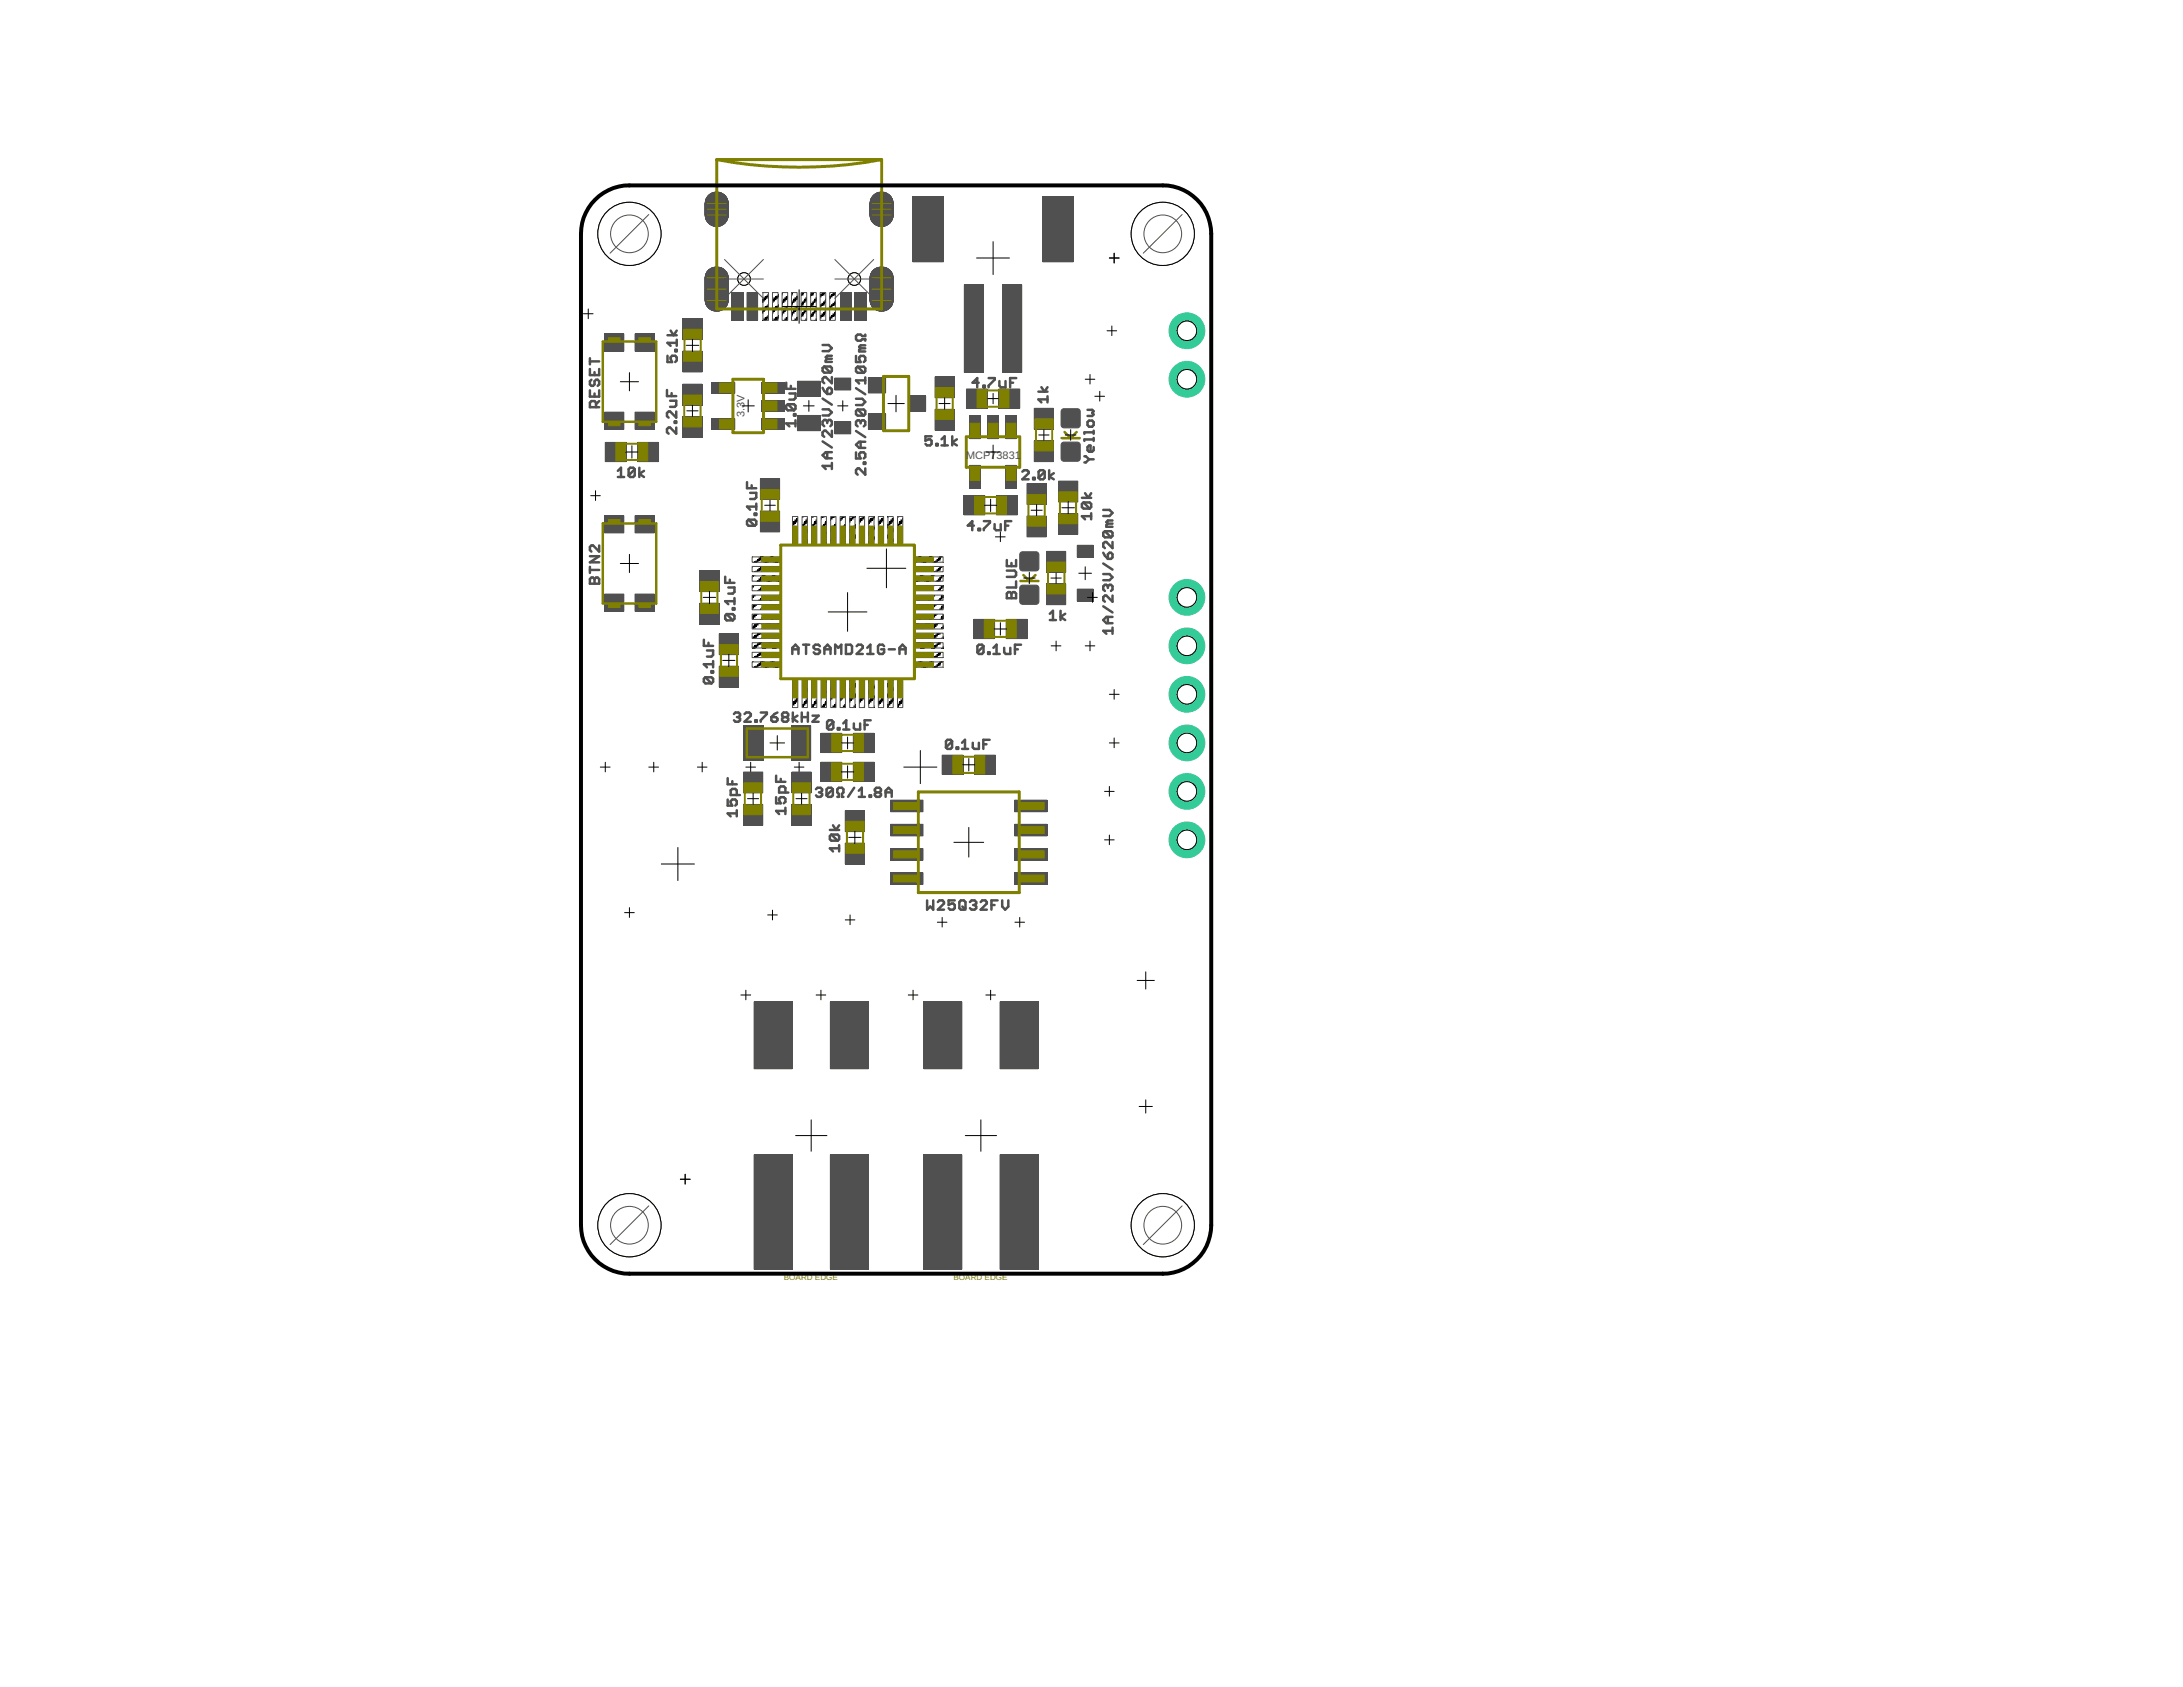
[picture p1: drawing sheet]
<svg xmlns="http://www.w3.org/2000/svg" width="279mm" height="216mm" viewBox="0 0 279 216" stroke-linecap="round" stroke-linejoin="round" font-family="sans-serif">
<defs><g id="words">
<g font-size="1.4" fill="#505050">
<text x="95.3" y="53.3" transform="rotate(-90 95.3 53.3)">3.3V</text>
<text x="123.6" y="58.7">MCP73831</text>
</g>
<g font-size="1" fill="#808000">
<text x="100.3" y="163.8">BOARD EDGE</text>
<text x="122" y="163.8">BOARD EDGE</text>
</g>
</g></defs>
<g fill="none" stroke="#000" stroke-width=".13">
<path d="M75.3 39.5v1.3M79.2 29.9h2.8M80.6 28.5v2.8M100.1 39.2h4.3M102.3 37.1v4.3M125 33h4.2M127.1 30.9v4.2M142 33h1.2M142.6 32.4v1.3M147.4 29.9h2.8M148.8 28.5v2.8M74.7 40.2h1.2"/>
<path d="M79.4 48.9h2.3M80.1 57.8h1.6M80.6 47.7v2.3M80.9 57v1.6M87.8 44.2h1.6M87.9 52.6h1.4M88.6 43.4v1.6M88.6 51.9v1.4M95 51.9h1.5M95.8 51.2v1.5M102.8 51.9h1.4M103.5 51.3v1.3"/>
<path d="M107.2 51.9h1.3M107.9 51.3v1.3M113.6 51.6h2.1M114.7 50.6v2.1M120.2 51.6h1.4M120.9 50.9v1.5M126.2 57.8h1.8M126.4 51h1.4M127.1 50.4v1.3M127.1 57v1.7M132.9 55.7h1.4M133.6 55v1.3"/>
<path d="M136.3 55.7h1.4M137 55v1.3M138.9 48.5h1.2M139.5 47.9v1.2M140.1 50.7h1.3M140.8 50.1v1.2M141.7 42.3h1.2M142.3 41.7v1.2M150.7 48.5h1.2M150.7 42.3h2M151.3 41.7v1.2M151.3 47.9v1.2"/>
<path d="M151.9 41.5v1.7M75.6 63.4h1.2M76.2 62.8v1.3M79.4 72.1h2.3M80.6 71v2.3M90 76.5h1.6M90.8 75.7v1.6M97.9 64.7h1.3M98.6 64v1.4M106 78.3h5M108.5 75.8v5M111 72.7h4.9"/>
<path d="M113.5 70.3v4.9M126 64.7h1.6M126.8 63.9v1.6M127.4 68.7h1.3M128 68.1v1.2M128 79.7v1.6M131 74h1.5M131.7 73.3v1.4M132 65.3h1.4M132.7 64.6v1.4M134.5 74h1.3M135.2 73.3v1.3"/>
<path d="M135.9 65h1.6M136.7 64.2v1.6M138.1 73.4h1.6M138.9 72.5v1.7M139.2 76.5h1.2M139.8 75.8v1.3M150.7 76.5h1.2M151.3 75.8v1.3M76.8 98.2h1.3M77.5 97.6v1.2M83 98.2h1.3M83.7 97.6v1.2"/>
<path d="M89.3 98.2h1.2M89.9 97.6v1.2M92.5 84.5h1.6M93.3 83.7v1.6M95.5 98.2h1.2M96.1 97.6v1.2M98.6 95.1h1.8M99.5 94.1v1.9M101.7 98.2h1.2M102.3 97.6v1.2M107.7 98.8h1.6M107.7 95.1h1.5"/>
<path d="M108.5 94.3v1.5M108.5 98v1.6M115.7 98.2h4.2M117.8 96.1v4.2M123.2 97.9h1.6M124 97.1v1.6M127.2 80.5h1.6M134.5 82.7h1.3M135.2 82v1.3M138.9 82.7h1.2M139.5 82v1.3M142 95.1h1.2"/>
<path d="M142 88.9h1.2M142.6 88.2v1.3M142.6 94.4v1.3M150.7 82.7h1.2M151 95.1h1.2M151 88.9h1.2M151.3 82v1.3M151.6 88.2v1.3M151.6 94.4v1.3M79.9 116.8h1.3M80.6 116.2v1.2M84.6 110.6h4.3"/>
<path d="M86.8 108.5v4.2M95.7 102.2h1.4M96.4 101.5v1.4M98.3 117.1h1.2M98.9 116.5v1.2M101.9 102.2h1.4M102.6 101.5v1.4M108.2 117.7h1.2M108.6 107.2h1.6M108.8 117.1v1.2M109.4 106.4v1.6M120 118h1.2"/>
<path d="M120.6 117.4v1.2M122.1 107.8h3.8M124 105.9v3.8M129.9 118h1.2M130.5 117.4v1.2M141.4 107.5h1.2M141.4 101.3h1.2M142 100.6v1.3M142 106.9v1.2M150.4 101.3h1.2M150.7 107.5h2M151 100.6v1.3"/>
<path d="M151.3 106.9v1.2M151.9 106.7v1.6M94.8 127.3h1.3M95.5 126.7v1.3M104.5 127.3h1.2M105.1 126.7v1.3M116.2 127.3h1.3M116.9 126.7v1.3M126.2 127.3h1.2M126.8 126.7v1.3M145.5 125.5h2.2M146.6 124.4v2.2"/>
<path d="M79.2 156.8h2.8M80.6 155.4v2.8M87.1 150.9h1.2M87.7 150.3v1.2M101.8 145.3h4M103.8 143.3v4M123.5 145.3h4.1M125.5 143.3v4M145.8 141.6h1.7M146.6 140.8v1.7M147.4 156.8h2.8M148.8 155.4v2.8"/>
</g>
<g fill="#505050" stroke="#505050" stroke-width=".13">
<path d="M81.3 52.7h2.4v2.2h-2.4z"/>
<path d="M77.4 52.7h2.4v2.2h-2.4z"/>
<path d="M77.4 42.7h2.4v2.2h-2.4z"/>
<path d="M81.3 42.7h2.4v2.2h-2.4z"/>
<path d="M77.5 56.6h2.6v2.5h-2.6z"/>
<path d="M81.6 56.6h2.7v2.5h-2.7z"/>
<path d="M114 102.4h4.1v1.5h-4.1z"/>
<path d="M114 105.5h4.1v1.5h-4.1z"/>
<path d="M114 108.6h4.1v1.5h-4.1z"/>
<path d="M114 111.7h4.1v1.5h-4.1z"/>
<path d="M129.9 111.7h4.1v1.5h-4.1z"/>
<path d="M129.9 108.6h4.1v1.5h-4.1z"/>
<path d="M129.9 105.5h4.1v1.5h-4.1z"/>
<path d="M129.9 102.4h4.1v1.5h-4.1z"/>
<path d="M102.1 53.2h2.9v1.9h-2.9z"/>
<path d="M102.1 48.8h2.9v1.9h-2.9z"/>
<path d="M87.4 53.3h2.5v2.7h-2.5z"/>
<path d="M87.4 49.2h2.5v2.6h-2.5z"/>
<path d="M97.5 53.6h2.9v1.3h-2.9z"/>
<path d="M97.5 51.3h2.9v1.3h-2.9z"/>
<path d="M97.5 49h2.9v1.3h-2.9z"/>
<path d="M91.1 49h2.9v1.3h-2.9z"/>
<path d="M91.1 53.6h2.9v1.3h-2.9z"/>
<path d="M81.3 76h2.4v2.2h-2.4z"/>
<path d="M77.4 76h2.4v2.2h-2.4z"/>
<path d="M77.4 66h2.4v2.2h-2.4z"/>
<path d="M81.3 66h2.4v2.2h-2.4z"/>
<path d="M101.4 86.9h.7v3.7h-.7z"/>
<path d="M102.7 86.9h.6v3.7h-.6z"/>
<path d="M103.9 86.9h.6v3.7h-.6z"/>
<path d="M105.1 86.9h.7v3.7h-.7z"/>
<path d="M106.3 86.9h.7v3.7h-.7z"/>
<path d="M107.5 86.9h.7v3.7h-.7z"/>
<path d="M108.8 86.9h.6v3.7h-.6z"/>
<path d="M110 86.9h.7v3.7h-.7z"/>
<path d="M111.2 86.9h.7v3.7h-.7z"/>
<path d="M112.4 86.9h.7v3.7h-.7z"/>
<path d="M113.6 86.9h.7v3.7h-.7z"/>
<path d="M114.9 86.9h.6v3.7h-.6z"/>
<path d="M117 84.7h3.7v.7h-3.7z"/>
<path d="M117 83.5h3.7v.7h-3.7z"/>
<path d="M117 82.3h3.7v.6h-3.7z"/>
<path d="M117 81h3.7v.7h-3.7z"/>
<path d="M117 79.8h3.7v.7h-3.7z"/>
<path d="M117 78.6h3.7v.7h-3.7z"/>
<path d="M117 77.4h3.7v.6h-3.7z"/>
<path d="M117 76.2h3.7v.6h-3.7z"/>
<path d="M117 74.9h3.7v.7h-3.7z"/>
<path d="M117 73.7h3.7v.7h-3.7z"/>
<path d="M117 72.5h3.7v.7h-3.7z"/>
<path d="M117 71.3h3.7v.6h-3.7z"/>
<path d="M114.9 66.1h.6v3.7h-.6z"/>
<path d="M113.6 66.1h.7v3.7h-.7z"/>
<path d="M112.4 66.1h.7v3.7h-.7z"/>
<path d="M111.2 66.1h.7v3.7h-.7z"/>
<path d="M110 66.1h.7v3.7h-.7z"/>
<path d="M108.8 66.1h.6v3.7h-.6z"/>
<path d="M107.5 66.1h.7v3.7h-.7z"/>
<path d="M106.3 66.1h.7v3.7h-.7z"/>
<path d="M105.1 66.1h.7v3.7h-.7z"/>
<path d="M103.9 66.1h.6v3.7h-.6z"/>
<path d="M102.7 66.1h.6v3.7h-.6z"/>
<path d="M101.4 66.1h.7v3.7h-.7z"/>
<path d="M96.3 71.3h3.6v.6h-3.6z"/>
<path d="M96.3 72.5h3.6v.7h-3.6z"/>
<path d="M96.3 73.7h3.6v.7h-3.6z"/>
<path d="M96.3 74.9h3.6v.7h-3.6z"/>
<path d="M96.3 76.2h3.6v.6h-3.6z"/>
<path d="M96.3 77.4h3.6v.6h-3.6z"/>
<path d="M96.3 78.6h3.6v.7h-3.6z"/>
<path d="M96.3 79.8h3.6v.7h-3.6z"/>
<path d="M96.3 81h3.6v.7h-3.6z"/>
<path d="M96.3 82.3h3.6v.6h-3.6z"/>
<path d="M96.3 83.5h3.6v.7h-3.6z"/>
<path d="M96.3 84.7h3.6v.7h-3.6z"/>
<path d="M92.1 81.1h2.4v2.7h-2.4z"/>
<path d="M92.1 85.3h2.4v2.6h-2.4z"/>
<path d="M89.6 77.2h2.4v2.7h-2.4z"/>
<path d="M89.6 73h2.4v2.7h-2.4z"/>
<path d="M109.2 93.9h2.7v2.4h-2.7z"/>
<path d="M105.1 93.9h2.6v2.4h-2.6z"/>
<path d="M97.3 65.4h2.5v2.7h-2.5z"/>
<path d="M97.3 61.3h2.5v2.6h-2.5z"/>
<path d="M105.1 97.6h2.6v2.4h-2.6z"/>
<path d="M109.2 97.6h2.7v2.4h-2.7z"/>
<path d="M124.6 79.3h2.7v2.4h-2.7z"/>
<path d="M128.8 79.3h2.6v2.4h-2.6z"/>
<path d="M124.7 96.6h2.7v2.5h-2.7z"/>
<path d="M120.6 96.6h2.7v2.5h-2.7z"/>
<path d="M101.3 92.9h2.5v4.4h-2.5z"/>
<path d="M95.2 92.9h2.5v4.4h-2.5z"/>
<path d="M95.2 103h2.4v2.6h-2.4z"/>
<path d="M95.2 98.8h2.4v2.7h-2.4z"/>
<path d="M101.4 103h2.4v2.6h-2.4z"/>
<path d="M101.4 98.8h2.4v2.7h-2.4z"/>
<path d="M123.4 36.4h2.5v11.3h-2.5z"/>
<path d="M128.3 36.4h2.5v11.3h-2.5z"/>
<path d="M116.8 25.2h3.9v8.3h-3.9z"/>
<path d="M133.5 25.2h3.9v8.3h-3.9z"/>
<path d="M133.9 70.6h2.5v2.6h-2.5z"/>
<path d="M133.9 74.7h2.5v2.7h-2.5z"/>
<path d="M106.8 54h2.1v1.5h-2.1z"/>
<path d="M106.8 48.4h2.1v1.5h-2.1z"/>
<path d="M111.1 48.3h2.2v2h-2.2z"/>
<path d="M111.1 53h2.2v1.9h-2.2z"/>
<path d="M116.3 50.7h2.2v1.9h-2.2z"/>
<path d="M123.7 49.8h2.7v2.4h-2.7z"/>
<path d="M127.8 49.8h2.7v2.4h-2.7z"/>
<path d="M123.4 63.4h2.6v2.5h-2.6z"/>
<path d="M127.5 63.4h2.7v2.5h-2.7z"/>
<path d="M132.4 52.3h2.4v2.6h-2.4z"/>
<path d="M132.4 56.4h2.4v2.7h-2.4z"/>
<path d="M128.7 53.2h1.4v2.9h-1.4z"/>
<path d="M126.4 53.2h1.4v2.9h-1.4z"/>
<path d="M124.1 53.2h1.4v2.9h-1.4z"/>
<path d="M124.1 59.6h1.4v2.9h-1.4z"/>
<path d="M128.7 59.6h1.4v2.9h-1.4z"/>
<path d="M131.4 66h2.5v2.7h-2.5z"/>
<path d="M131.4 61.9h2.5v2.7h-2.5z"/>
<path d="M135.5 65.7h2.4v2.7h-2.4z"/>
<path d="M135.5 61.6h2.4v2.6h-2.4z"/>
<path d="M106.3 128.2h4.8v8.6h-4.8z"/>
<path d="M96.5 128.2h4.9v8.6h-4.9z"/>
<path d="M106.3 147.8h4.8v14.6h-4.8z"/>
<path d="M96.5 147.8h4.9v14.6h-4.9z"/>
<path d="M128 128.2h4.9v8.6h-4.9z"/>
<path d="M118.2 128.2h4.9v8.6h-4.9z"/>
<path d="M128 147.8h4.9v14.6h-4.9z"/>
<path d="M118.2 147.8h4.9v14.6h-4.9z"/>
<path d="M137.9 75.4h2v1.5h-2z"/>
<path d="M137.9 69.8h2v1.5h-2z"/>
<path d="M108.2 103.8h2.4v2.6h-2.4z"/>
<path d="M108.2 107.9h2.4v2.7h-2.4z"/>
<path d="M100.1 37.4h.7v3.6h-.7z"/>
<path d="M101.3 37.4h.7v3.6h-.7z"/>
<path d="M93.7 37.4h1.4v3.6h-1.4z"/>
<path d="M95.6 37.4h1.4v3.6h-1.4z"/>
<path d="M97.6 37.4h.8v3.6h-.8z"/>
<path d="M98.9 37.4h.7v3.6h-.7z"/>
<path d="M103.8 37.4h.7v3.6h-.7z"/>
<path d="M102.5 37.4h.8v3.6h-.8z"/>
<path d="M109.4 37.4h1.5v3.6h-1.5z"/>
<path d="M107.6 37.4h1.3v3.6h-1.3z"/>
<path d="M106.2 37.4h.7v3.6h-.7z"/>
<path d="M105 37.4h.7v3.6h-.7z"/>
<path d="M119.7 48.2h2.4v2.7h-2.4z"/>
<path d="M119.7 52.4h2.4v2.7h-2.4z"/>
<path d="M87.4 40.8h2.5v2.7h-2.5z"/>
<path d="M87.4 44.9h2.5v2.7h-2.5z"/>
</g>
<g fill="#505050" stroke="#505050" stroke-width=".13">
<path d="M130.7 74.9h1.9l.3 .2 .1 1.9-.2 .3h-1.9l-.3-.1-.1-1.9z" fill-rule="evenodd"/>
<path d="M130.7 70.7l1.9-.1 .3 .2 .1 1.9-.2 .3-1.9 .1-.3-.2-.1-1.9z" fill-rule="evenodd"/>
<path d="M136 56.6h1.9l.3 .2 .1 1.9-.2 .3h-1.9l-.3-.1-.1-2z" fill-rule="evenodd"/>
<path d="M136 52.4l1.9-.1 .3 .2 .1 1.9-.2 .3-1.9 .1-.3-.2-.1-1.9z" fill-rule="evenodd"/>
</g>
<g fill="none" stroke="#505050" stroke-width=".13">
<path d="M90.3 38.5h2.9M90.3 38.4h2.9M90.3 38.3h2.9M90.3 38.2h2.9M90.3 38.1h2.9M90.3 38h2.9M90.3 37.9h2.9M90.3 37.8h2.9M90.3 37.7h2.9M90.3 37.6h2.9M90.3 37.5h2.9M90.3 37.4h2.9"/>
<path d="M90.3 37.3h2.9M90.3 37.2h2.9M90.3 37.1h2.9M90.3 37h2.9M90.3 36.9h2.9M90.3 36.8h2.9M90.3 36.7h2.9M90.3 36.6h2.9M90.3 36.5h2.9M90.3 36.4h2.9M90.3 36.3h2.9M90.3 36.2h2.9"/>
<path d="M90.3 36.1h2.9M90.3 36h2.9M90.3 35.9h2.9M90.3 35.8h2.9M90.3 35.7h2.9M90.3 35.6h2.9M90.3 35.5h2.9M90.3 38.5v.2M90.3 26v1.5M90.3 35.5v3M90.3 27.5v.3M90.3 27.5h2.9"/>
<path d="M90.3 27.4h2.9M90.3 27.3h2.9M90.3 27.2h2.9M90.3 27.1h2.9M90.3 27h2.9M90.3 26.9h2.9M90.3 26.8h2.9M90.3 26.7h2.9M90.3 26.6h2.9M90.3 26.5h2.9M90.3 26.4h2.9M90.3 26.3h2.9"/>
<path d="M90.3 26.2h2.9M90.3 26.1h2.9M90.3 26h2.9M90.3 38.6h2.9M90.3 35.4h2.9M90.3 35.3h2.9M90.3 27.7h2.9M90.3 27.6h2.9M90.3 25.9h2.9M90.3 25.8h2.9M90.3 38.7h2.9M90.3 35.2h2.9"/>
<path d="M90.3 38.7l.1 .3M90.3 35.2v.3M90.3 27.8l.1 .4M90.3 25.7v.3M90.3 27.9h2.9M90.3 27.8h2.9M90.3 25.7h2.9M90.3 38.8h2.8M90.3 35.2h2.8M90.3 27.9h2.8M90.3 25.7h2.8M90.3 25.6h2.8"/>
<path d="M90.3 38.9h2.8M90.3 35.1h2.8M90.3 28h2.8M90.4 38.9h2.7M90.4 35.1h2.7M90.4 28h2.7M90.4 25.5h2.7M90.4 39h2.7M90.4 35h2.7M90.4 35h2.6M90.4 39l.1 .2M90.4 28.1h2.7"/>
<path d="M90.4 35l-.1 .2M90.4 28.2l.2 .2M90.4 25.4l-.1 .3M90.4 28.2h2.6M90.4 28.1h2.6M90.4 25.4h2.6M90.4 39h2.6M90.4 34.9h2.6M90.4 39.1h2.6M90.4 25.3h2.6M90.5 39.1h2.5M90.5 28.3h2.5"/>
<path d="M90.5 25.3h2.5M90.5 39.2h2.5M90.5 34.8h2.5M90.5 39.2h2.4M90.5 34.8h2.4M90.5 25.2h2.4M90.5 39.2l.2 .2M90.5 34.8l-.1 .2M90.5 28.3h2.4M90.6 28.4h2.3M90.6 25.2h2.3M90.6 39.3h2.3"/>
<path d="M90.6 34.7h2.3M90.6 28.4l.2 .3M90.6 25.1h2.3M90.6 25.1l-.2 .3M90.6 39.3h2.2M90.6 34.6h2.2M90.6 28.5h2.2M90.6 25.1h2.2M90.7 28.5h2.1M90.7 25.1h2.1M90.7 39.4h2.1M90.7 34.6h2.1"/>
<path d="M90.7 25h2.1M90.7 39.4l.2 .2M90.7 34.5l-.2 .3M90.7 28.6h2M90.7 25h2M90.7 39.5h2M90.8 39.5h1.9M90.8 34.5h1.9M90.8 28.6h1.9M90.8 24.9h1.9M90.8 39.5h1.8M90.8 28.7l.3 .1"/>
<path d="M90.8 28.7h1.8M90.8 24.9h1.8M90.8 34.5h1.8M90.9 34.4h1.7M90.9 28.7h1.7M90.9 39.6h1.6M90.9 34.4h1.6M90.9 39.6l.3 .1M90.9 24.8h1.6M91 34.4h1.5M91 28.8h1.5M91 24.8h1.5"/>
<path d="M91 39.6h1.4M91 34.3h1.4M91 24.8h1.4M91.1 24.7h1.3M91.1 39.7h1.3M91.1 34.3h1.3M91.1 28.8l.3 .2h.6M91.1 28.8h1.3M91.1 28.9h1.2M91.1 39.7h1.2M91.1 24.7h1.2M91.2 34.3h1.1"/>
<path d="M91.2 39.7l.2 .1M91.2 39.7h1M91.2 28.9h1M91.2 24.7h1M91.2 34.2h1M91.3 28.9h.9M91.3 24.6h.8M91.4 39.8h.7M91.4 24.6l-.6 .3-.2 .2M91.4 24.6h.7M91.4 29h.6M91.4 34.2h.6"/>
<path d="M91.5 39.8h.5M91.5 34.2l-.8 .3M91.5 34.2a1.41 1.41 0 0 1 1.5 .7M91.6 34.2h.2M91.6 29h.2M92.1 24.6l.5 .3M92.5 39.6a1.56 1.56 0 0 1-1.1 .2M92.6 24.9l.4 .5M92.8 28.6l-.8 .4M92.9 28.4h-2.3M92.9 39.2l-.4 .4M92.9 28.3l-.1 .3"/>
<path d="M93 34.9l.1 .3M93 25.4l.2 .3M93.1 39l-.2 .2M93.1 28.1l-.2 .2M93.1 35.2l.1 .3M93.2 38.7l-.1 .3M93.2 25.7v.3M93.2 27.8l-.1 .3M93.2 38.5h-2.9M93.2 26v1.5M93.2 35.5v3M93.2 38.5v.2"/>
<path d="M93.2 27.5v.3M111.4 38.5v.2M111.4 26v1.5M111.4 35.5v3M111.4 38.5h2.9M111.4 38.4h2.9M111.4 38.3h2.9M111.4 38.2h2.9M111.4 38.1h2.9M111.4 38h2.9M111.4 37.9h2.9M111.4 37.8h2.9"/>
<path d="M111.4 37.7h2.9M111.4 37.6h2.9M111.4 37.5h2.9M111.4 37.4h2.9M111.4 37.3h2.9M111.4 37.2h2.9M111.4 37.1h2.9M111.4 37h2.9M111.4 36.9h2.9M111.4 36.8h2.9M111.4 36.7h2.9M111.4 36.6h2.9"/>
<path d="M111.4 36.5h2.9M111.4 36.4h2.9M111.4 36.3h2.9M111.4 36.2h2.9M111.4 36.1h2.9M111.4 36h2.9M111.4 35.9h2.9M111.4 35.8h2.9M111.4 35.7h2.9M111.4 35.6h2.9M111.4 35.5h2.9M111.4 27.5h2.9"/>
<path d="M111.4 27.4h2.9M111.4 27.3h2.9M111.4 27.2h2.9M111.4 27.1h2.9M111.4 27h2.9M111.4 26.9h2.9M111.4 26.8h2.9M111.4 26.7h2.9M111.4 26.6h2.9M111.4 26.5h2.9M111.4 26.4h2.9M111.4 26.3h2.9"/>
<path d="M111.4 26.2h2.9M111.4 26.1h2.9M111.4 26h2.9M111.4 27.5v.3M111.4 38.6h2.9M111.4 35.4h2.9M111.4 27.7h2.9M111.4 27.6h2.9M111.4 25.9h2.9M111.4 25.8h2.9M111.4 38.7l.1 .3M111.4 35.2v.3"/>
<path d="M111.4 38.7h2.9M111.4 35.3h2.9M111.4 35.2h2.9M111.4 27.9h2.9M111.4 27.8h2.9M111.4 25.7h2.9M111.4 27.8l.1 .4M111.4 25.7v.3M111.4 38.8h2.8M111.4 35.2h2.8M111.4 27.9h2.8M111.4 25.7h2.8"/>
<path d="M111.4 38.9h2.8M111.4 35.1h2.8M111.4 28h2.8M111.4 25.6h2.8M111.5 38.9h2.7M111.5 35.1h2.7M111.5 28h2.7M111.5 25.6h2.7M111.5 25.5h2.7M111.5 39l.1 .2M111.5 39h2.7M111.5 35h2.7"/>
<path d="M111.5 28.1h2.7M111.5 28.2h2.7M111.5 25.4h2.7M111.5 28.2l.2 .2M111.5 25.4l-.1 .3M111.5 34.9h2.7M111.5 34.9h2.6M111.5 25.4h2.6M111.5 39.1h2.6M111.5 28.2h2.6M111.5 25.3h2.6M111.6 39.1h2.5"/>
<path d="M111.6 28.3h2.5M111.6 25.3h2.5M111.6 39.2h2.5M111.6 34.8h2.5M111.6 39.2h2.4M111.6 25.3h2.4M111.6 39.2l.4 .4M111.6 34.8l-.2 .4M111.6 34.8h2.4M111.6 28.3h2.4M111.6 25.2h2.4M111.7 28.4h2.3"/>
<path d="M111.7 25.2h2.3M111.7 39.3h2.3M111.7 34.7h2.3M111.7 25.1h2.3M111.7 28.4l.2 .3M111.7 25.1l-.2 .3M111.7 39.3h2.2M111.7 34.6h2.2M111.7 28.5h2.2M111.7 25.1h2.2M111.8 28.5h2.1M111.8 25.1h2.1"/>
<path d="M111.8 39.4h2.1M111.8 34.6h2.1M111.8 25h2.1M111.8 28.6h2.1M111.8 25h2M111.8 39.5h2M111.8 28.6h2M111.9 39.5h1.9M111.9 34.5h1.9M111.9 25h1.9M111.9 28.6h1.9M111.9 24.9h1.9"/>
<path d="M111.9 28.7h1.8M111.9 28.7a1.47 1.47 0 0 0 1.7 0M111.9 39.5h1.8M111.9 24.9h1.8M111.9 24.9l-.2 .2M112 39.5h1.7M112 34.5h1.7M112 24.9h1.7M112 34.4h1.7M112 28.7h1.7M112 39.6h1.6M112 39.6l.6 .2"/>
<path d="M112 34.4l-.4 .4M112 34.4h1.6M112 24.8h1.6M112.1 34.4h1.5M112.1 28.8h1.5M112.1 24.8h1.5M112.1 39.6h1.4M112.1 34.3h1.4M112.1 24.8h1.4M112.2 39.7h1.3M112.2 28.8h1.3M112.2 24.7h1.3"/>
<path d="M112.2 34.3h1.3M112.2 39.7h1.2M112.2 28.9h1.2M112.3 34.3h1.1M112.3 24.7h1.1M112.3 34.3l-.3 .1M112.3 34.3l.5-.1 .7 .1M112.3 39.7h1M112.3 28.9h1M112.3 24.7h1M112.4 34.2h.9M112.4 28.9h.9"/>
<path d="M112.4 24.6h.8M112.5 39.8h.7M112.5 24.6h.7M112.5 24.6l-.6 .3M112.5 29h.6M112.5 34.2h.6M112.6 39.8h.5M112.7 34.2h.2M112.7 29h.2M113.2 24.6l.5 .3 .3 .2M113.5 34.3l.2 .2M113.6 39.6a1.53 1.53 0 0 1-1 .2"/>
<path d="M113.7 34.5l.3 .2M113.9 39.4l-.3 .2M113.9 28.6l-.3 .1M114 34.7l.1 .2M114 25.1l.2 .3M114 39.2l-.1 .2M114.1 28.3h-2.5M114.1 34.9l.2 .6M114.2 39l-2.7 .1M114.2 25.4l.1 .3M114.2 39l-.2 .2M114.2 28.1l-.3 .5"/>
<path d="M114.3 38.7l-.1 .3M114.3 25.7v.3M114.3 27.8h-2.9M114.3 27.8l-.1 .3M114.3 26v1.5M114.3 35.5v3M114.3 38.5v.2M114.3 27.5v.3"/>
</g>
<path d="M77.2 43.7h6.8v10.3h-6.8zM135.9 56.1h2.3M136.2 55.3l.8 .8 .8-.8M77.2 67h6.8v10.2h-6.8zM130.6 74.4h2.3M131 73.6l.7 .8 .8-.8M95.6 93.2h7.8v3.7h-7.8z" fill="none" stroke="#808000" stroke-width=".32"/>
<g fill="#808000" stroke="#808000" stroke-width=".13">
<path d="M81.8 43.2h1.4v.5h-1.4z"/>
<path d="M77.9 43.2h1.5v.5h-1.5z"/>
<path d="M77.9 54h1.5v.5h-1.5z"/>
<path d="M81.8 54h1.4v.5h-1.4z"/>
<path d="M78.8 56.7h1.3v2.3h-1.3z"/>
<path d="M81.7 56.7h1.2v2.3h-1.2z"/>
<path d="M114.3 102.7h3.3v.9h-3.3z"/>
<path d="M114.3 105.8h3.3v.9h-3.3z"/>
<path d="M114.3 108.9h3.3v.9h-3.3z"/>
<path d="M114.3 112h3.3v.9h-3.3z"/>
<path d="M130.4 112h3.2v.9h-3.2z"/>
<path d="M130.4 108.9h3.2v.9h-3.2z"/>
<path d="M130.4 105.8h3.2v.9h-3.2z"/>
<path d="M130.4 102.7h3.2v.9h-3.2z"/>
<path d="M87.5 53.4h2.3v1.2h-2.3z"/>
<path d="M87.5 50.5h2.3v1.3h-2.3z"/>
<path d="M97.8 53.7h1.6v1.2h-1.6z"/>
<path d="M97.8 51.3h1.6v1.3h-1.6z"/>
<path d="M97.8 49h1.6v1.2h-1.6z"/>
<path d="M92.1 49h1.6v1.2h-1.6z"/>
<path d="M92.1 53.7h1.6v1.2h-1.6z"/>
<path d="M81.8 66.5h1.4v.5h-1.4z"/>
<path d="M77.9 66.5h1.5v.5h-1.5z"/>
<path d="M77.9 77.2h1.5v.5h-1.5z"/>
<path d="M81.8 77.2h1.4v.5h-1.4z"/>
<path d="M107.6 86.9h.6v2.4h-.6z"/>
<path d="M108.8 86.9h.6v2.4h-.6z"/>
<path d="M106.4 86.9h.6v2.4h-.6z"/>
<path d="M105.1 86.9h.6v2.4h-.6z"/>
<path d="M103.9 86.9h.6v2.4h-.6z"/>
<path d="M102.7 86.9h.6v2.4h-.6z"/>
<path d="M101.5 86.9h.6v2.4h-.6z"/>
<path d="M110 86.9h.6v2.4h-.6z"/>
<path d="M111.2 86.9h.6v2.4h-.6z"/>
<path d="M112.5 86.9h.6v2.4h-.6z"/>
<path d="M113.7 86.9h.6v2.4h-.6z"/>
<path d="M114.9 86.9h.6v2.4h-.6z"/>
<path d="M117 78.6h2.5v.6h-2.5z"/>
<path d="M117 77.4h2.5v.6h-2.5z"/>
<path d="M117 79.9h2.5v.6h-2.5z"/>
<path d="M117 81.1h2.5v.6h-2.5z"/>
<path d="M117 82.3h2.5v.6h-2.5z"/>
<path d="M117 83.5h2.5v.6h-2.5z"/>
<path d="M117 84.8h2.5v.5h-2.5z"/>
<path d="M117 76.2h2.5v.6h-2.5z"/>
<path d="M117 75h2.5v.6h-2.5z"/>
<path d="M117 73.7h2.5v.6h-2.5z"/>
<path d="M117 72.5h2.5v.6h-2.5z"/>
<path d="M117 71.3h2.5v.6h-2.5z"/>
<path d="M108.8 67.3h.6v2.5h-.6z"/>
<path d="M107.6 67.3h.6v2.5h-.6z"/>
<path d="M110 67.3h.6v2.5h-.6z"/>
<path d="M111.2 67.3h.6v2.5h-.6z"/>
<path d="M112.5 67.3h.6v2.5h-.6z"/>
<path d="M113.7 67.3h.6v2.5h-.6z"/>
<path d="M114.9 67.3h.6v2.5h-.6z"/>
<path d="M106.4 67.3h.6v2.5h-.6z"/>
<path d="M105.1 67.3h.6v2.5h-.6z"/>
<path d="M103.9 67.3h.6v2.5h-.6z"/>
<path d="M102.7 67.3h.6v2.5h-.6z"/>
<path d="M101.5 67.3h.6v2.5h-.6z"/>
<path d="M97.5 77.4h2.4v.6h-2.4z"/>
<path d="M97.5 78.6h2.4v.6h-2.4z"/>
<path d="M97.5 76.2h2.4v.6h-2.4z"/>
<path d="M97.5 75h2.4v.6h-2.4z"/>
<path d="M97.5 73.7h2.4v.6h-2.4z"/>
<path d="M97.5 72.5h2.4v.6h-2.4z"/>
<path d="M97.5 71.3h2.4v.6h-2.4z"/>
<path d="M97.5 79.9h2.4v.6h-2.4z"/>
<path d="M97.5 81.1h2.4v.6h-2.4z"/>
<path d="M97.5 82.3h2.4v.6h-2.4z"/>
<path d="M97.5 83.5h2.4v.6h-2.4z"/>
<path d="M97.5 84.8h2.4v.5h-2.4z"/>
<path d="M92.1 82.5h2.4v1.2h-2.4z"/>
<path d="M92.1 85.3h2.4v1.3h-2.4z"/>
<path d="M89.6 77.3h2.3v1.2h-2.3z"/>
<path d="M89.6 74.4h2.3v1.2h-2.3z"/>
<path d="M109.3 93.9h1.2v2.3h-1.2z"/>
<path d="M106.4 93.9h1.3v2.3h-1.3z"/>
<path d="M97.4 65.5h2.3v1.2h-2.3z"/>
<path d="M97.4 62.6h2.3v1.3h-2.3z"/>
<path d="M106.4 97.6h1.3v2.3h-1.3z"/>
<path d="M109.3 97.6h1.2v2.3h-1.2z"/>
<path d="M126 79.3h1.2v2.3h-1.2z"/>
<path d="M128.8 79.3h1.3v2.3h-1.3z"/>
<path d="M124.8 96.7h1.2v2.3h-1.2z"/>
<path d="M122 96.7h1.2v2.3h-1.2z"/>
<path d="M95.2 103h2.3v1.3h-2.3z"/>
<path d="M95.2 100.2h2.3v1.2h-2.3z"/>
<path d="M101.4 103h2.3v1.3h-2.3z"/>
<path d="M101.4 100.2h2.3v1.2h-2.3z"/>
<path d="M134 71.9h2.3v1.3h-2.3z"/>
<path d="M134 74.8h2.3v1.2h-2.3z"/>
<path d="M125.1 49.8h1.2v2.4h-1.2z"/>
<path d="M127.9 49.8h1.2v2.4h-1.2z"/>
<path d="M124.7 63.5h1.3v2.3h-1.3z"/>
<path d="M127.6 63.5h1.2v2.3h-1.2z"/>
<path d="M132.5 53.6h2.3v1.2h-2.3z"/>
<path d="M132.5 56.5h2.3v1.2h-2.3z"/>
<path d="M128.8 54.2h1.2v1.6h-1.2z"/>
<path d="M126.5 54.2h1.2v1.6h-1.2z"/>
<path d="M124.2 54.2h1.2v1.6h-1.2z"/>
<path d="M124.2 59.9h1.2v1.6h-1.2z"/>
<path d="M128.8 59.9h1.2v1.6h-1.2z"/>
<path d="M131.5 66.1h2.3v1.2h-2.3z"/>
<path d="M131.5 63.3h2.3v1.2h-2.3z"/>
<path d="M135.5 65.8h2.4v1.2h-2.4z"/>
<path d="M135.5 62.9h2.4v1.3h-2.4z"/>
<path d="M108.3 105.1h2.3v1.2h-2.3z"/>
<path d="M108.3 108h2.3v1.2h-2.3z"/>
<path d="M119.7 49.6h2.4v1.2h-2.4z"/>
<path d="M119.7 52.5h2.4v1.2h-2.4z"/>
<path d="M87.5 42.1h2.3v1.3h-2.3z"/>
<path d="M87.5 45h2.3v1.2h-2.3z"/>
<path d="M151.3 47.9h1.2v1.2h-1.2z"/>
<path d="M151.3 41.7h1.2v1.2h-1.2z"/>
<path d="M151.3 75.8h1.2v1.3h-1.2z"/>
<path d="M151.3 82h1.2v1.3h-1.2z"/>
<path d="M151.3 88.2h1.2v1.3h-1.2z"/>
<path d="M151.3 94.5h1.2v1.2h-1.2z"/>
<path d="M151.3 100.7h1.2v1.2h-1.2z"/>
<path d="M151.3 106.9h1.2v1.2h-1.2z"/>
</g>
<g fill="none" stroke="#808000" stroke-width=".25">
<path d="M80 56.8h1.7M80 58.9h1.7M87.6 51.7v1.7M87.6 43.3v1.8M89.7 51.7v1.7M89.7 43.3v1.8M119.9 50.8v1.7M121.9 50.8v1.7M126.2 50h1.8M126.2 52h1.8M132.6 54.8v1.7M134.7 54.8v1.7"/>
<path d="M89.7 75.6v1.7M91.8 75.6v1.7M97.5 63.8v1.7M99.6 63.8v1.7M125.9 63.6h1.8M125.9 65.7h1.8M127.2 79.4h1.7M131.6 64.4v1.8M133.7 64.4v1.8M134.1 73.1v1.7M135.7 64.1v1.7M136.2 73.1v1.7"/>
<path d="M137.7 64.1v1.7M92.3 83.7v1.7M94.3 83.7v1.7M107.6 96.1h1.7M107.6 94h1.7M107.6 97.7h1.7M107.6 99.8h1.7M123.1 98.9h1.8M123.1 96.8h1.8M127.2 81.5h1.7M95.3 101.3v1.8M97.4 101.3v1.8"/>
<path d="M101.5 101.3v1.8M103.6 101.3v1.8M108.4 106.3v1.7M110.5 106.3v1.7"/>
</g>
<path d="M91.7 20.4a57.7 57.7 0 0 0 21.1 0M91.7 20.4h21.1M91.7 20.4v19.1h21.1v-19.1M93.8 48.5h3.9v6.9h-3.9zM113.1 48.2h3.2v6.9h-3.2zM123.7 55.9h6.8v3.9h-6.8zM99.9 69.8h17.1v17.1h-17.1zM117.5 101.3h13v12.9h-13z" fill="none" stroke="#808000" stroke-width=".38"/>
<g fill="none" stroke="#808000" stroke-width=".13">
<path d="M90.5 26.8h2.4M90.5 26.1h2.4M90.5 27.5h2.4M90.5 37h2.4M90.5 35.5h2.4M90.5 38.5h2.4M91.7 24.8v3.9M91.7 34.4v5.2M111.6 26.8h2.4M111.6 26.1h2.4M111.6 27.5h2.4M111.6 37h2.4"/>
<path d="M111.6 35.5h2.4M111.6 38.5h2.4M112.8 24.8v3.9M112.8 34.4v5.2"/>
</g>
<g fill="none" stroke="#505050" stroke-width=".32">
<path d="M75.5 45.8v.8M75.5 47.2v.8h1.2v-.8M75.5 50v.8h1.2v-.8M75.5 46.2h1.2M75.7 48.6l-.2 .2v.4l.2 .2h.2l.2-.2v-.4l.2-.2h.2l.2 .2v.4l-.2 .2M76.1 47.6v.4M76.1 50.4v.4M76.3 52.1v-.6l-.2-.2h-.4l-.2 .2v.6h1.2M76.7 51.3l-.4 .4M81.8 59.9v1.1M85.4 49.9v.8h1.2M85.4 45.5v.8h.6l-.2-.6 .2-.2h.4l.2 .2v.4l-.2 .2"/>
<path d="M85.4 42.9h1.2M85.8 51.3h.8v.6l-.2 .2h-.6M85.8 42.3l.4 .6 .4-.6M86 50.3v.4M86.4 53.9h.2v.2h-.2zM86.4 44.8h.2v.2h-.2zM86.6 52.7v.7l-.8-.7h-.2l-.2 .2v.4l.2 .1M86.6 54.7v.8l-.8-.8h-.2l-.2 .2v.4l.2 .2M86.6 43.5v.8M86.6 43.9h-1.2l.4 .4M100.6 49v.8h1.2M100.8 51.7h.8l.2 .2v.4l-.2 .2"/>
<path d="M100.8 51.7l-.2 .2v.4l.2 .2h.8M100.8 51.7l.8 .8M101 50.4h.8v.5l-.2 .2h-.6M101.2 49.4v.4M101.6 53h.2v.2h-.2zM101.8 54.2h-1.2l.4 .4M101.8 53.8v.8M105.3 52.4h.8l.4 .4-.4 .4h-.8M105.3 56.5l1.2 .8M105.3 51l1.2 .8M105.3 49.6l.2 .4 .4 .4M105.3 44.2h.8l.4 .4-.4 .3h-.8"/>
<path d="M105.5 46.9h.8l.2 .2v.4l-.2 .2M105.5 46.9l-.2 .2v.4l.2 .2h.8M105.5 46.9l.8 .8M105.9 54l.2-.3h.2l.2 .3v.3l-.2 .2M105.9 54v.1M105.9 57.9v.8M105.9 54l-.2-.3h-.2l-.2 .3v.3l.2 .2M105.9 45.9l-.2 .2v.2h.8M105.9 45.9h.6M106.1 49.6h.2l.2 .2v.4l-.2 .2h-.4v-.6zM106.5 59.6h-1.2l.4 .4M106.5 48.3v.7l-.8-.7h-.2l-.2 .2v.4l.2 .1"/>
<path d="M106.5 55.1v.8l-.8-.8h-.2l-.2 .2v.4l.2 .2M106.5 59.2v.8M106.5 57.9h-.8l-.4 .4 .4 .4h.8M106.5 45.5h-.6l-.2 .2 .2 .2M109.6 57.9v.8h.6l-.2-.4v-.2l.2-.2h.4l.1 .2v.4l-.1 .2M109.6 45.6v.7h.6l-.2-.3v-.2l.2-.2h.4l.1 .2v.3l-.1 .2M109.6 55.2l1.1 .7M109.6 51h.8l.3 .4-.3 .4h-.8M109.6 49.7l1.1 .8M109.8 52.4l-.2 .2v.4l.2 .2h.8M109.8 46.9h.8l.1 .2v.4l-.1 .2M109.8 52.4h.8l.1 .2v.4l-.1 .2"/>
<path d="M109.8 46.9l-.2 .2v.4l.2 .2h.8M109.8 52.4l.8 .8M109.8 46.9l.8 .8M110.2 54l.2-.2h.2l.1 .2v.4l-.1 .2M110.2 54l-.2-.2h-.2l-.2 .2v.4l.2 .2M110.2 44.6l-.2 .2v.2h.7M110.2 54v.2M110.2 56.5v.8M110.2 44.6h.5M110.6 59.2h.1v.2h-.1zM110.7 42.8v.2h-.3l-.2-.2h-.4l-.2 .2v.4l.2 .2h.4l.2-.2h.3v.2M110.7 48.3v.8"/>
<path d="M110.7 59.9v.8l-.7-.8h-.2l-.2 .3v.3l.2 .2M110.7 56.5h-.7l-.4 .4 .4 .4h.7M110.7 48.7h-1.1l.4 .4M110.7 44.2h-.5l-.2 .2 .2 .2M119.2 55.8h-.8v.6l.5-.2h.1l.2 .2v.4l-.2 .2h-.4l-.2-.2M119.8 56.8h.2v.2h-.2zM120.5 57h.8M120.5 56.2l.4-.4v1.2M121.9 55.8v1.2M122.5 56.2l-.6 .4 .6 .4M125.3 49h-.8l.6-.6v1.2M125.9 49.4h.1v.2h-.1z"/>
<path d="M126.5 48.4h.8v.2l-.8 .8v.2M127.9 48.8v.6l.2 .2h.6v-.8M129.3 49h.4M130.1 48.4h-.8v1.2M132.9 50.1h1.2M133.3 49.6l.4 .5 .4-.5M134.1 51.1h-1.2l.4 .4M134.1 50.7v.8M138.8 58.4h.2l.4 .4M139.2 52.5h.6l.2 .1-.2 .2 .2 .2-.2 .2h-.6M139.2 54l.2-.2h.4l.2 .2v.4l-.2 .2h-.4l-.2-.2zM139.4 58.8l-.4 .4h-.2"/>
<path d="M139.4 58.8h.6M140 55.1v.4M140 56v.4M140 57.2v.4l-.2 .2h-.4l-.2-.2v-.4l.2-.2h.2v.8M140 55.3h-1.2v.2M140 56.2h-1.2v.2M75.5 72.5v.8M75.5 74.1l.2-.2h.2l.2 .2 .2-.2h.2l.2 .2v.6h-1.2zM75.5 72.9h1.2M75.5 71.2h1.2l-1.2 .8h1.2M76.1 74.1v.6M76.7 69.8v.8l-.8-.8h-.2l-.2 .2v.4l.2 .2"/>
<path d="M79.1 60.3l.4-.4v1.1M79.1 61h.8M81.2 60v.9l-.2 .1h-.4l-.1-.1M81.2 60l-.2-.1h-.4l-.1 .1v.9M81.2 60l-.7 .9M82.4 60.3l-.6 .3 .6 .4M92.8 73.8v.8h1.2M93 78.6l-.2 .2v.4l.2 .2h.8M93 78.6h.8l.2 .2v.4l-.2 .2M93 78.6l.8 .8M93.2 75.2h.8v.6l-.2 .2h-.6M93.4 74.2v.4"/>
<path d="M93.8 77.8h.2v.2h-.2zM94 76.5v.8M94 76.9h-1.2l.4 .4M95.6 61.7v.8h1.2M95.8 66.5l-.2 .2v.4l.2 .2h.8M95.8 66.5h.8l.2 .2v.4l-.2 .2M95.8 66.5l.8 .8M96 63.1h.8v.6l-.2 .2h-.6M96.2 62.1v.4M96.6 65.7h.2v.2h-.2zM96.8 64.5v.7M96.8 64.8h-1.2l.4 .4"/>
<path d="M124.7 67.3h-.8l.5-.6v1.2M125.2 67.7h.2v.2h-.2zM125.9 66.7h.8v.2l-.8 .8v.2M127.3 67.1v.6l.2 .2h.6v-.8M128.7 67.3h.4M128.9 76l.2-.2h.2l.2 .2 .1-.2h.3l.1 .2v.6h-1.1zM128.9 71.7v.8h1.1v-.8M128.9 73h1l.1 .2v.4l-.1 .2h-1M129.4 66.7h-.7v1.2M129.5 72.1v.4M129.5 76v.6M130 74.4v.8h-1.1"/>
<path d="M130.9 60.4l.2-.2h.3l.3 .2v.2l-.8 .7h.8M132.2 61.2h.2v.1h-.2zM133.7 60.4v.8l-.2 .1h-.4l-.2-.1M133.7 60.4l-.2-.2h-.4l-.2 .2v.8M133.7 60.4l-.8 .8M134.3 60.2v1.1M134.4 78.5l.4-.3v1.2M134.4 79.4h.7M134.9 60.6l-.6 .4 .6 .3M135.7 78.2v1.2M136.3 78.5l-.6 .5 .6 .4M138.5 63.7h1.2"/>
<path d="M138.7 64.3l-.2 .2v.4l.2 .2h.8M138.7 64.3h.8l.2 .2v.4l-.2 .2M138.7 64.3l.8 .8M138.9 63.1l.4 .6 .4-.6M139.7 66.1h-1.2l.4 .4M139.7 65.7v.8M141.2 77.6l1.2 .8M141.2 73.5h.8l.4 .4-.4 .4h-.8M141.2 72.1l1.2 .8M141.2 70.7l.6 .8M141.2 65.3h.8l.4 .3-.4 .4h-.8M141.4 68h.8l.2 .2v.4l-.2 .2"/>
<path d="M141.4 68l-.2 .2v.4l.2 .2h.8M141.4 68l.8 .8M141.8 70.9l.2-.2h.2l.2 .2v.4l-.2 .2h-.4zM141.8 75l.2-.2h.2l.2 .2v.4l-.2 .2M141.8 75v.2M141.8 79v.8M141.8 75l-.2-.2h-.2l-.2 .2v.4l.2 .2M141.8 67l-.2 .2v.2h.8M141.8 67h.6M142.4 69.4v.7l-.8-.7h-.2l-.2 .2v.4l.2 .1M142.4 76.2v.8l-.8-.8h-.2l-.2 .2v.4l.2 .2M142.4 79h-.8l-.4 .4 .4 .4h.8"/>
<path d="M142.4 66.6h-.6l-.2 .2 .2 .2M90.1 81.9v.8h1.2M90.3 86.7l-.2 .2v.3l.2 .3h.8M90.3 86.7h.8l.2 .2v.3l-.2 .3M90.3 86.7l.8 .8M90.5 83.2h.8v.6l-.2 .2h-.6M90.7 82.3v.4M91.1 85.9h.2v.2h-.2zM91.3 85h-1.2l.4 .4M91.3 84.6v.8M93.1 99.6v.8h1.2M93.7 100v.4"/>
<path d="M93.9 91.4l.2-.2h.4l.2 .2v.2l-.2 .2M94.3 91.8h.2M94.5 91.8l.2 .2v.2l-.2 .2h-.4l-.2-.2M95.3 91.4l.2-.2h.4l.2 .2v.2l-.8 .8h.8M96.7 92.2h.2v.2h-.2zM97.4 91.2h.7v.2l-.7 .8v.2M98.7 91.8h.6l.2 .2v.2l-.2 .2h-.4l-.2-.2zM99.3 99.3v.8h1.2M99.5 91.2l-.4 .2-.4 .4M99.9 99.7v.4M100.3 91.8l-.2-.2v-.2l.2-.2h.4l.2 .2v.2l-.2 .2M100.3 91.8h.4"/>
<path d="M100.3 91.8l-.2 .2v.2l.2 .2h.4l.2-.2v-.2l-.2-.2M101.4 83.7v-.8l.4-.4 .4 .4v.8M101.4 83.1h.8M101.5 91.2v1.2M102.1 91.6l-.6 .4 .6 .4M102.6 91.8h.8M102.6 91.2v1.2M102.8 82.5h.8M103.2 82.5v1.2M103.4 91.2v1.2M104 91.6h.8l-.8 .8h.8M104.9 82.7l-.2-.2h-.3l-.3 .2v.2l.3 .2h.3l.2 .2v.2l-.2 .2h-.3l-.3-.2"/>
<path d="M105.5 83.1h.8M105.5 83.7v-.8l.4-.4 .4 .4v.8M106.7 92.4l-.3-.2h-.3l-.2 .2v.8M106.7 92.4v.8l-.3 .2h-.3l-.2-.2M106.7 92.4l-.8 .8M106.9 83.7v-1.2l.4 .4 .4-.4v1.2M107.2 93.2h.2v.2h-.2zM107.9 93.4h.8M107.9 92.6l.4-.4v1.2M108.3 82.5h.6l.2 .2v.8l-.2 .2h-.6zM109.3 92.6v.6l.2 .2h.6v-.8M109.6 82.7l.2-.2h.4l.2 .2v.2l-.8 .8h.8"/>
<path d="M110.7 92.8h.4M111 83.7h.8M111 82.9l.4-.4v1.2M111.4 92.2h-.7v1.2M113.2 82.7l-.2-.2h-.4l-.2 .2v.8l.2 .2h.4l.2-.2v-.4h-.4M113.7 83.1h.8M115.1 83.1h.8M115.1 83.7v-.8l.4-.4 .4 .4v.8M121.9 94.9l-.2-.2h-.4l-.2 .2v.8M121.9 94.9v.8l-.2 .1h-.4l-.2-.1M121.9 94.9l-.8 .8M122.4 95.7h.2v.1h-.2z"/>
<path d="M123.1 95.8h.8M123.1 95.1l.4-.4v1.1M124.5 95.1v.6l.2 .1h.6v-.7M125.9 95.2h.4M125.9 82.7l-.2-.2h-.4l-.2 .2v.8M125.9 82.7v.8l-.2 .2h-.4l-.2-.2M125.9 82.7l-.8 .8M126.5 83.5h.2v.2h-.2zM126.7 94.7h-.8v1.1M127.1 83.7h.9M127.1 82.9l.5-.4v1.2M128.5 82.9v.6l.2 .2h.6v-.8"/>
<path d="M129.9 83.1h.4M130.7 82.5h-.8v1.2M142.4 80.7h-1.2l.4 .4M142.4 80.3v.8M93.1 102.3v.8h.6l-.2-.4v-.2l.2-.2h.4l.2 .2v.4l-.2 .2M94.3 104.1h-1.2l.4 .4M94.3 101.7v-.5l-.2-.2h-.4l-.2 .2v.5h1.2M94.3 103.7v.8M99.3 102v.8h.6l-.2-.4v-.2l.2-.2h.4l.2 .2v.4l-.2 .2M100.5 103.8h-1.2l.4 .4M100.5 101.4v-.6l-.2-.2h-.4l-.2 .2v.6h1.2M100.5 103.4v.8"/>
<path d="M104.4 101l.2-.2h.4l.2 .2v.2l-.2 .2M104.8 101.4h.2M105 101.4l.2 .2v.2l-.2 .2h-.4l-.2-.2M106.2 106.2h1.2M106.4 106.8h.8l.2 .2v.4l-.2 .2M106.4 106.8l-.2 .2v.4l.2 .2h.8M106.4 106.8l.8 .8M106.6 101l-.2-.2h-.4l-.2 .2v.8M106.6 101v.8l-.2 .2h-.4l-.2-.2M106.6 101l-.8 .8M106.6 105.6l.4 .6 .4-.6M107.2 102h.2v-.4l-.2-.2v-.4l.2-.2h.4l.1 .2v.4l-.1 .2v.4h.1"/>
<path d="M107.4 108.6h-1.2l.4 .4M107.4 108.2v.8M109.3 100.8l-.8 1.2M109.9 102h.8M109.9 101.2l.4-.4v1.2M111.3 101.8h.2v.2h-.2zM112.2 101.4l-.2-.2v-.2l.2-.2h.4l.2 .2v.2l-.2 .2M112.2 101.4h.4M112.2 101.4l-.2 .2v.2l.2 .2h.4l.2-.2v-.2l-.2-.2M113.3 101.4h.8M113.3 102v-.8l.4-.4 .4 .4v.8M118.7 115.2v1.2l.4-.4 .3 .4v-1.2"/>
<path d="M120 115.4l.2-.2h.4l.2 .2v.2l-.8 .8h.8M122.2 115.2h-.8v.6l.4-.2h.2l.2 .2v.4l-.2 .2h-.4l-.2-.2M123 115.2h.4l.2 .2v.8l-.2 .2h-.4l-.2-.2v-.8zM123.2 116l.4 .4M124.1 115.4l.3-.2h.3l.2 .2v.2l-.2 .2M124.5 115.8h.2M124.7 115.8l.2 .2v.2l-.2 .2h-.3l-.3-.2M125.5 115.4l.2-.2h.4l.2 .2v.2l-.8 .8h.8M126.9 115.8h.4M127.7 115.2h-.8v1.2M128.3 115.2v.8l.4 .4 .4-.4v-.8"/>
</g>
<circle cx="151.9" cy="42.3" r="2.29" fill="#3c9" stroke="#3c9" stroke-width=".13"/>
<circle cx="151.9" cy="42.3" r="1.25" fill="#fff" stroke="#000" stroke-width=".13"/>
<circle cx="151.9" cy="48.5" r="2.29" fill="#3c9" stroke="#3c9" stroke-width=".13"/>
<circle cx="151.9" cy="48.5" r="1.25" fill="#fff" stroke="#000" stroke-width=".13"/>
<circle cx="151.9" cy="107.5" r="2.29" fill="#3c9" stroke="#3c9" stroke-width=".13"/>
<circle cx="151.9" cy="107.5" r="1.25" fill="#fff" stroke="#000" stroke-width=".13"/>
<circle cx="151.9" cy="101.3" r="2.29" fill="#3c9" stroke="#3c9" stroke-width=".13"/>
<circle cx="151.9" cy="101.3" r="1.25" fill="#fff" stroke="#000" stroke-width=".13"/>
<circle cx="151.9" cy="95.1" r="2.29" fill="#3c9" stroke="#3c9" stroke-width=".13"/>
<circle cx="151.9" cy="95.1" r="1.25" fill="#fff" stroke="#000" stroke-width=".13"/>
<circle cx="151.9" cy="88.9" r="2.29" fill="#3c9" stroke="#3c9" stroke-width=".13"/>
<circle cx="151.9" cy="88.9" r="1.25" fill="#fff" stroke="#000" stroke-width=".13"/>
<circle cx="151.9" cy="82.7" r="2.29" fill="#3c9" stroke="#3c9" stroke-width=".13"/>
<circle cx="151.9" cy="82.7" r="1.25" fill="#fff" stroke="#000" stroke-width=".13"/>
<circle cx="151.9" cy="76.5" r="2.29" fill="#3c9" stroke="#3c9" stroke-width=".13"/>
<circle cx="151.9" cy="76.5" r="1.25" fill="#fff" stroke="#000" stroke-width=".13"/>
<path d="M76.2 25.5a6.2 6.2 0 0 1 4.4-1.8h68.2a6.2 6.2 0 0 1 6.2 6.2v126.9a6.2 6.2 0 0 1-6.2 6.2h-68.2a6.2 6.2 0 0 1-6.2-6.2v-126.9a6 6 0 0 1 1.8-4.4z" fill="none" stroke="#000" stroke-width=".51"/>
<circle cx="80.6" cy="156.8" r="4" fill="none" stroke="#000" stroke-width=".13"/>
<circle cx="80.6" cy="156.8" r="4" fill="#fff" stroke="#000" stroke-width=".13"/>
<circle cx="148.8" cy="29.9" r="4" fill="none" stroke="#000" stroke-width=".13"/>
<circle cx="148.8" cy="29.9" r="4" fill="#fff" stroke="#000" stroke-width=".13"/>
<circle cx="148.8" cy="156.8" r="4" fill="none" stroke="#000" stroke-width=".13"/>
<circle cx="148.8" cy="156.8" r="4" fill="#fff" stroke="#000" stroke-width=".13"/>
<circle cx="80.6" cy="29.9" r="4" fill="none" stroke="#000" stroke-width=".13"/>
<circle cx="80.6" cy="29.9" r="4" fill="#fff" stroke="#000" stroke-width=".13"/>
<circle cx="109.3" cy="35.7" r=".8" fill="none" stroke="#000" stroke-width=".13"/>
<circle cx="109.3" cy="35.7" r=".8" fill="#fff" stroke="#000" stroke-width=".13"/>
<circle cx="95.2" cy="35.7" r=".8" fill="none" stroke="#000" stroke-width=".13"/>
<circle cx="95.2" cy="35.7" r=".8" fill="#fff" stroke="#000" stroke-width=".13"/>
<g fill="none" stroke="#505050" stroke-width=".13">
<path d="M83 27.5l-4.9 4.9M92.7 35.7h5M92.7 33.2l5 5M97.7 33.2l-5 5M106.8 33.2l5 5M106.8 35.7h5M111.8 33.2l-5 5M151.3 27.5l-5 4.9M83 154.3l-4.9 5M151.3 154.3l-5 5"/>
<circle cx="80.6" cy="29.9" r="2.41"/>
<circle cx="148.8" cy="29.9" r="2.41"/>
<circle cx="80.6" cy="156.8" r="2.41"/>
<circle cx="148.8" cy="156.8" r="2.41"/>
</g>
<use href="#words"/>
</svg>
